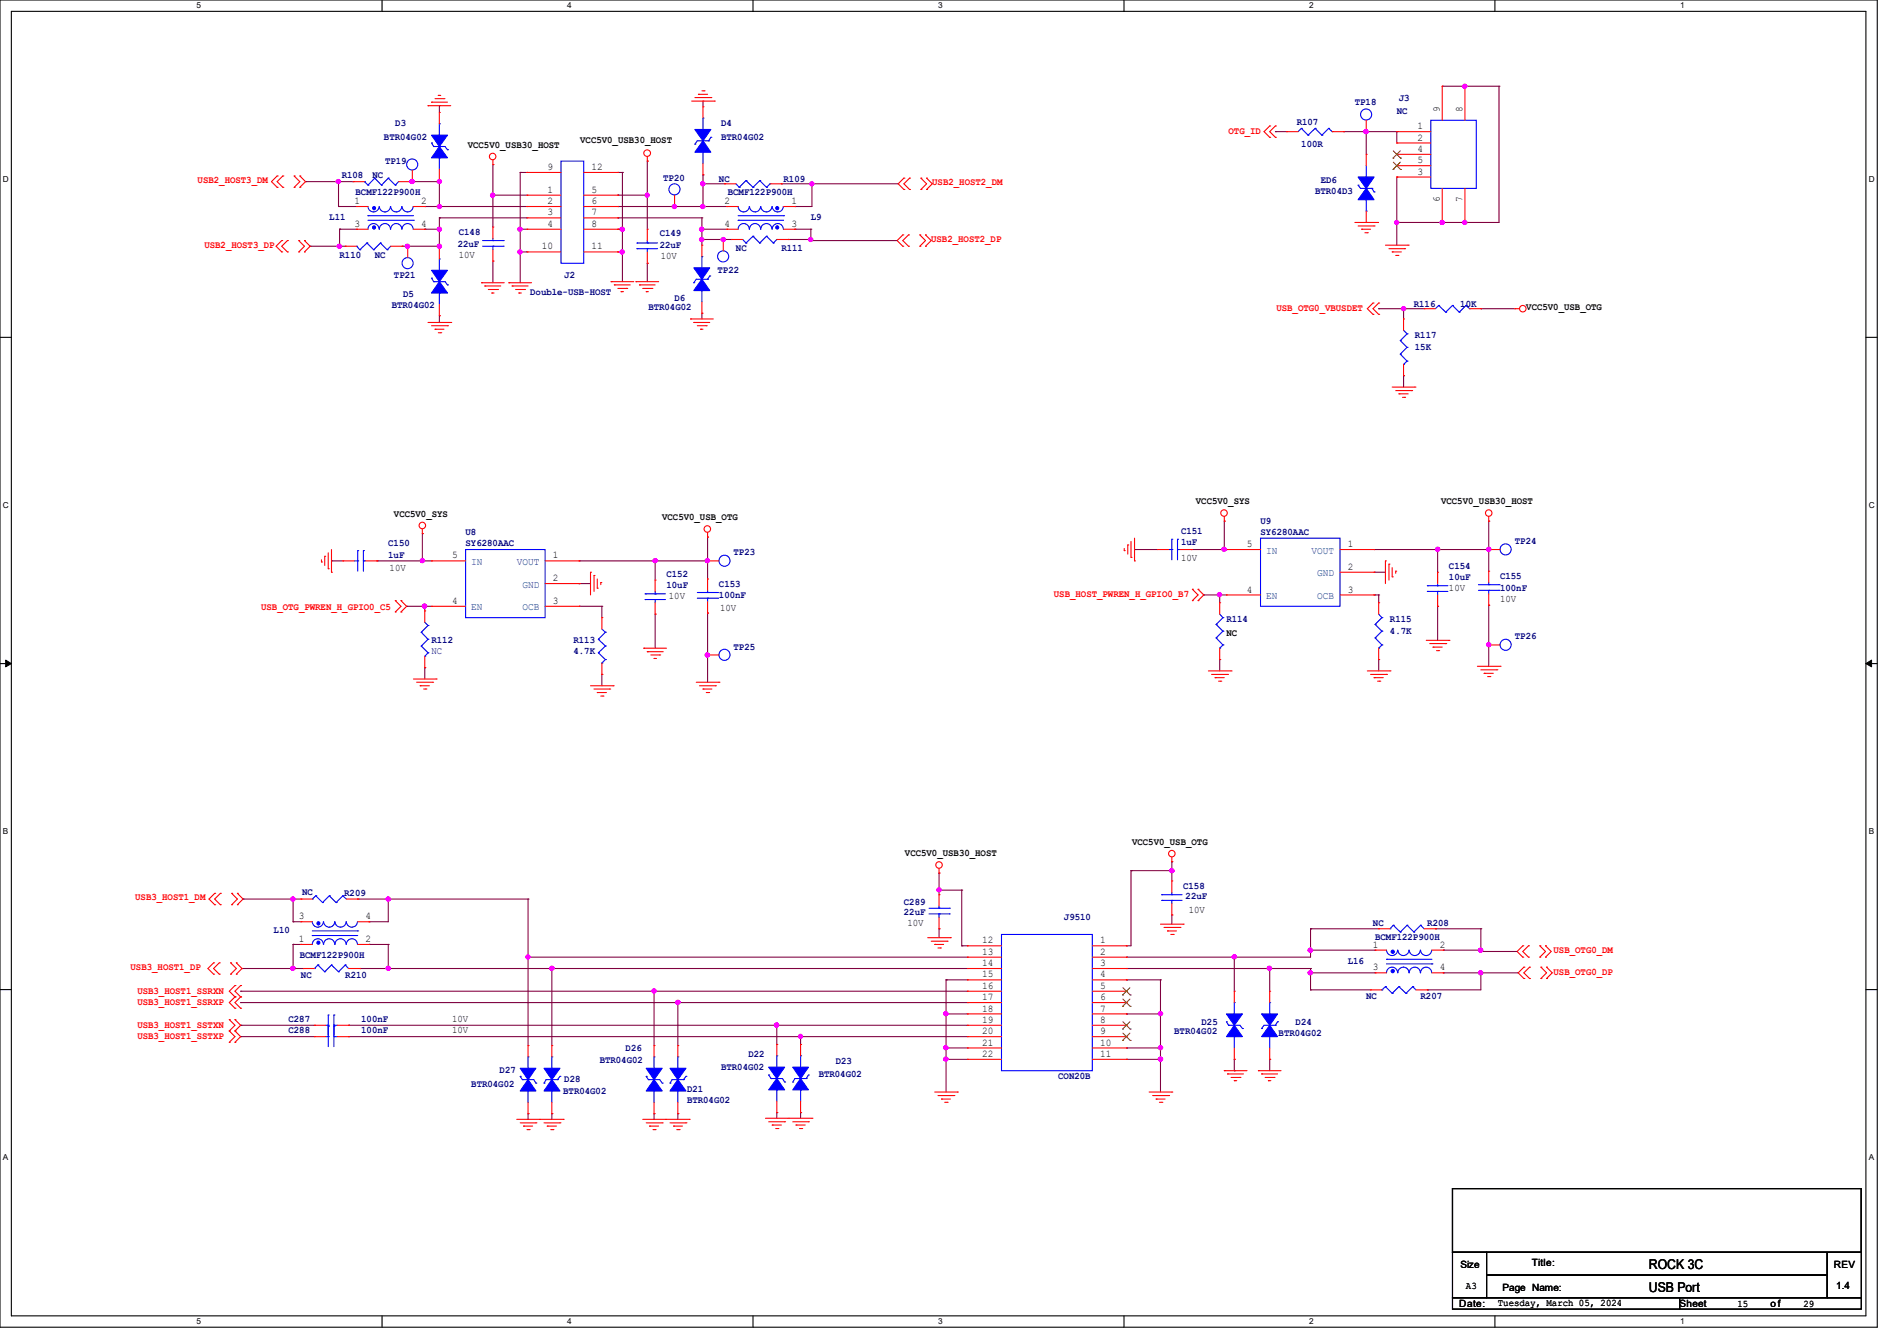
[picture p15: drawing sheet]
<svg xmlns="http://www.w3.org/2000/svg" width="297mm" height="210mm" viewBox="0 0 297 210" stroke-linecap="round" stroke-linejoin="round" font-family="sans-serif">
<defs><g id="words">
<g font-size="2.1">
<text x="258.2" y="202.3">USB Port</text>
<text x="258.2" y="198.8">ROCK 3C</text>
</g>
<g font-size="1.6" fill="#00007f">
<text x="212.1" y="16.4">TP18</text>
<text x="218.7" y="17.8">NC</text>
<text x="219" y="15.8">J3</text>
<text x="60.1" y="21.9">BTR04G02</text>
<text x="61.9" y="19.8">D3</text>
<text x="112.9" y="19.8">D4</text>
<text x="112.9" y="21.9">BTR04G02</text>
<text x="203" y="19.6">R107</text>
<text x="203.7" y="22.9">100R</text>
<text x="53.5" y="27.9">R108</text>
<text x="58.3" y="27.9">NC</text>
<text x="60.3" y="25.6">TP19</text>
<text x="103.8" y="28.3">TP20</text>
<text x="112.6" y="28.5">NC</text>
<text x="122.7" y="28.5">R109</text>
<text x="206.8" y="28.7">ED6</text>
<text x="51.6" y="34.5">L11</text>
<text x="55.7" y="30.6">BCMF122P900H</text>
<text x="114" y="30.6">BCMF122P900H</text>
<text x="127" y="34.5">L9</text>
<text x="205.9" y="30.4">BTR04D3</text>
<text x="53.2" y="40.4">R110</text>
<text x="58.7" y="40.4">NC</text>
<text x="71.7" y="38.6">22uF</text>
<text x="71.8" y="36.8">C148</text>
<text x="103.3" y="37">C149</text>
<text x="103.3" y="38.8">22uF</text>
<text x="115.2" y="39.3">NC</text>
<text x="122.3" y="39.3">R111</text>
<text x="61.7" y="43.6">TP21</text>
<text x="63.1" y="46.4">D5</text>
<text x="83" y="46.3">Double-USB-HOST</text>
<text x="88.3" y="43.6">J2</text>
<text x="105.6" y="47.2">D6</text>
<text x="112.3" y="42.7">TP22</text>
<text x="61.3" y="48.2">BTR04G02</text>
<text x="101.5" y="48.6">BTR04G02</text>
<text x="221.4" y="48">R116</text>
<text x="221.5" y="53">R117</text>
<text x="228.6" y="48">10K</text>
<text x="221.5" y="54.8">15K</text>
<text x="72.9" y="83.8">U8</text>
<text x="184.9" y="83.6">C151</text>
<text x="197.4" y="82">U9</text>
<text x="197.4" y="83.8">SY6280AAC</text>
<text x="60.8" y="85.6">C150</text>
<text x="60.8" y="87.3">1uF</text>
<text x="72.9" y="85.6">SY6280AAC</text>
<text x="114.8" y="87">TP23</text>
<text x="184.9" y="85.4">1uF</text>
<text x="226.9" y="89.1">C154</text>
<text x="237.2" y="85.2">TP24</text>
<text x="104.3" y="90.3">C152</text>
<text x="104.3" y="92.1">10uF</text>
<text x="112.6" y="91.9">C153</text>
<text x="112.6" y="93.7">100nF</text>
<text x="226.9" y="90.9">10uF</text>
<text x="234.9" y="90.7">C155</text>
<text x="234.9" y="92.5">100nF</text>
<text x="67.6" y="100.7">R112</text>
<text x="89.8" y="100.7">R113</text>
<text x="114.8" y="101.7">TP25</text>
<text x="192" y="97.4">R114</text>
<text x="217.6" y="97.4">R115</text>
<text x="217.6" y="99.2">4.7K</text>
<text x="237.2" y="100.1">TP26</text>
<text x="67.6" y="102.4">NC</text>
<text x="89.8" y="102.4">4.7K</text>
<text x="47.3" y="140.1">NC</text>
<text x="53.9" y="140.3">R209</text>
<text x="141.5" y="141.7">C289</text>
<text x="141.5" y="143.3">22uF</text>
<text x="185.2" y="139.2">C158</text>
<text x="185.6" y="140.8">22uF</text>
<text x="42.8" y="146.2">L10</text>
<text x="166.6" y="144.1">J9510</text>
<text x="215" y="144.9">NC</text>
<text x="215.3" y="147.2">BCMF122P900H</text>
<text x="223.5" y="144.9">R208</text>
<text x="46.9" y="150.1">BCMF122P900H</text>
<text x="47.1" y="153.1">NC</text>
<text x="54.1" y="153.1">R210</text>
<text x="211" y="151">L16</text>
<text x="45.2" y="160.1">C287</text>
<text x="45.2" y="161.8">C288</text>
<text x="56.6" y="160.1">100nF</text>
<text x="56.6" y="161.8">100nF</text>
<text x="188.1" y="160.6">D25</text>
<text x="202.9" y="160.6">D24</text>
<text x="213.9" y="156.5">NC</text>
<text x="222.4" y="156.5">R207</text>
<text x="93.9" y="166.5">BTR04G02</text>
<text x="98" y="164.7">D26</text>
<text x="112.9" y="167.5">BTR04G02</text>
<text x="117.2" y="165.6">D22</text>
<text x="130.8" y="166.6">D23</text>
<text x="183.8" y="162">BTR04G02</text>
<text x="200.2" y="162.2">BTR04G02</text>
<text x="73.8" y="170.2">BTR04G02</text>
<text x="78.2" y="168.1">D27</text>
<text x="88.2" y="171.4">BTR04G02</text>
<text x="88.3" y="169.5">D28</text>
<text x="107.6" y="171.1">D21</text>
<text x="107.6" y="172.7">BTR04G02</text>
<text x="128.2" y="168.7">BTR04G02</text>
<text x="165.7" y="168.9">CON20B</text>
</g>
<g font-size="1.6">
<text x="225.4" y="17.6" transform="rotate(-90 225.4 17.6)">9</text>
<text x="229" y="17.6" transform="rotate(-90 229 17.6)">8</text>
<text x="73.2" y="23.2">VCC5V0_USB30_HOST</text>
<text x="90.8" y="22.4">VCC5V0_USB30_HOST</text>
<text x="221.9" y="20.2">1</text>
<text x="221.9" y="22">2</text>
<text x="221.9" y="23.8">4</text>
<text x="85.7" y="26.6">9</text>
<text x="92.6" y="26.6">12</text>
<text x="221.9" y="27.3">3</text>
<text x="221.9" y="25.6">5</text>
<text x="55.5" y="32">1</text>
<text x="55.5" y="35.5">3</text>
<text x="66" y="32">2</text>
<text x="66" y="35.5">4</text>
<text x="85.7" y="30.2">1</text>
<text x="85.7" y="32">2</text>
<text x="85.7" y="33.7">3</text>
<text x="85.7" y="35.5">4</text>
<text x="92.6" y="30.2">5</text>
<text x="92.6" y="32">6</text>
<text x="92.6" y="33.7">7</text>
<text x="92.6" y="35.5">8</text>
<text x="113.5" y="32">2</text>
<text x="113.5" y="35.5">4</text>
<text x="123.9" y="32">1</text>
<text x="123.9" y="35.5">3</text>
<text x="225.4" y="31.6" transform="rotate(-90 225.4 31.6)">6</text>
<text x="229" y="31.6" transform="rotate(-90 229 31.6)">7</text>
<text x="71.8" y="40.3">10V</text>
<text x="84.8" y="39.1">10</text>
<text x="92.6" y="39.1">11</text>
<text x="103.5" y="40.5">10V</text>
<text x="239" y="48.6">VCC5V0_USB_OTG</text>
<text x="61.7" y="80.9">VCC5V0_SYS</text>
<text x="103.7" y="81.4">VCC5V0_USB_OTG</text>
<text x="187.2" y="78.9">VCC5V0_SYS</text>
<text x="225.6" y="78.9">VCC5V0_USB30_HOST</text>
<text x="61" y="89.4">10V</text>
<text x="70.8" y="87.5">5</text>
<text x="86.6" y="87.5">1</text>
<text x="184.9" y="87.8">10V</text>
<text x="195.2" y="85.7">5</text>
<text x="211" y="89.2">2</text>
<text x="211" y="85.7">1</text>
<text x="70.8" y="94.6">4</text>
<text x="86.6" y="94.6">3</text>
<text x="86.6" y="91">2</text>
<text x="104.7" y="93.9">10V</text>
<text x="112.7" y="95.6">10V</text>
<text x="195.2" y="92.8">4</text>
<text x="211" y="92.8">3</text>
<text x="226.9" y="92.6">10V</text>
<text x="234.9" y="94.2">10V</text>
<text x="192" y="99.6">NC</text>
<text x="141.7" y="134.1">VCC5V0_USB30_HOST</text>
<text x="177.2" y="132.3">VCC5V0_USB_OTG</text>
<text x="46.8" y="144">3</text>
<text x="57.2" y="144">4</text>
<text x="186.1" y="142.9">10V</text>
<text x="46.8" y="147.5">1</text>
<text x="57.2" y="147.5">2</text>
<text x="142.1" y="145.1">10V</text>
<text x="153.8" y="147.7">12</text>
<text x="153.8" y="149.5">13</text>
<text x="172.3" y="147.7">1</text>
<text x="172.3" y="149.5">2</text>
<text x="215" y="148.4">1</text>
<text x="225.4" y="148.4">2</text>
<text x="153.8" y="151.3">14</text>
<text x="153.8" y="153.1">15</text>
<text x="153.8" y="154.9">16</text>
<text x="172.3" y="151.3">3</text>
<text x="172.3" y="153.1">4</text>
<text x="172.3" y="154.9">5</text>
<text x="215" y="152">3</text>
<text x="225.4" y="152">4</text>
<text x="70.8" y="160">10V</text>
<text x="70.8" y="161.8">10V</text>
<text x="153.8" y="156.6">17</text>
<text x="153.8" y="158.4">18</text>
<text x="153.8" y="160.2">19</text>
<text x="153.8" y="162">20</text>
<text x="172.3" y="156.6">6</text>
<text x="172.3" y="158.4">7</text>
<text x="172.3" y="160.2">8</text>
<text x="172.3" y="162">9</text>
<text x="153.8" y="163.7">21</text>
<text x="153.8" y="165.5">22</text>
<text x="172.3" y="163.7">10</text>
<text x="172.3" y="165.5">11</text>
<text x="228.6" y="198.6">Size</text>
<text x="229.5" y="201.8">A3</text>
<text x="235.2" y="202.2">Page Name:</text>
<text x="239.9" y="198.2">Title:</text>
<text x="287.1" y="198.6">REV</text>
<text x="287.5" y="201.8">1.4</text>
<text x="228.5" y="204.7">Date:</text>
<text x="234.5" y="204.5">Tuesday, March 05, 2024</text>
<text x="263" y="204.7">Sheet</text>
<text x="272" y="204.6">15</text>
<text x="277.2" y="204.7">o f</text>
<text x="282.4" y="204.6">29</text>
</g>
<g font-size="1.6" fill="#f00">
<text x="192.4" y="21">OTG_ID</text>
<text x="30.9" y="28.7">USB2_HOST3_DM</text>
<text x="146" y="29">USB2_HOST2_DM</text>
<text x="32" y="38.8">USB2_HOST3_DP</text>
<text x="145.8" y="37.9">USB2_HOST2_DP</text>
<text x="199.9" y="48.7">USB_OTG0_VBUSDET</text>
<text x="40.9" y="95.5">USB_OTG_PWREN_H_GPIO0_C5</text>
<text x="165" y="93.6">USB_HOST_PWREN_H_GPIO0_B7</text>
<text x="21.2" y="141">USB3_HOST1_DM</text>
<text x="243.2" y="149.2">USB_OTG0_DM</text>
<text x="20.4" y="151.8">USB3_HOST1_DP</text>
<text x="21.5" y="155.6">USB3_HOST1_SSRXN</text>
<text x="243.2" y="152.7">USB_OTG0_DP</text>
<text x="21.5" y="157.4">USB3_HOST1_SSRXP</text>
<text x="21.5" y="160.9">USB3_HOST1_SSTXN</text>
<text x="21.5" y="162.7">USB3_HOST1_SSTXP</text>
</g>
<g font-size="1.6" fill="#003f7f">
<text x="73.8" y="88.5">IN</text>
<text x="80.9" y="88.5">VOUT</text>
<text x="198.2" y="86.7">IN</text>
<text x="205.4" y="86.7">VOUT</text>
<text x="73.8" y="95.6">EN</text>
<text x="81.8" y="95.6">OCB</text>
<text x="81.8" y="92">GND</text>
<text x="198.2" y="93.8">EN</text>
<text x="206.2" y="93.8">OCB</text>
<text x="206.2" y="90.3">GND</text>
</g>
<g font-size="1.3">
<text x="30.8" y="1.3">5</text>
<text x="88.8" y="1.3">4</text>
<text x="146.9" y="1.3">3</text>
<text x="205" y="1.3">2</text>
<text x="263.1" y="1.3">1</text>
<text x=".5" y="28.4">D</text>
<text x="292.6" y="28.4">D</text>
<text x=".5" y="79.5">C</text>
<text x="292.6" y="79.5">C</text>
<text x=".5" y="130.6">B</text>
<text x="292.6" y="130.6">B</text>
<text x=".5" y="181.7">A</text>
<text x="292.6" y="181.7">A</text>
<text x="30.8" y="207.4">5</text>
<text x="88.8" y="207.4">4</text>
<text x="146.9" y="207.4">3</text>
<text x="205" y="207.4">2</text>
<text x="263.1" y="207.4">1</text>
</g>
</g></defs>
<path d="M0 0h293.9v207.9h-293.9zM1.8 1.8h290.3v204.3h-290.3z" fill="none" stroke="#000" stroke-width=".17"/>
<g fill="#fff">
<path d="M30.8 .2h.7v1.4h-.7z"/>
<path d="M30.8 206.2h.7v1.4h-.7z"/>
</g>
<path d="M59.8 0v1.8M59.8 206.1v1.8" fill="none" stroke="#000" stroke-width=".17"/>
<g fill="#fff">
<path d="M88.8 .2h.7v1.4h-.7z"/>
<path d="M88.8 206.2h.7v1.4h-.7z"/>
</g>
<path d="M117.9 0v1.8M117.9 206.1v1.8" fill="none" stroke="#000" stroke-width=".17"/>
<g fill="#fff">
<path d="M146.9 .2h.7v1.4h-.7z"/>
<path d="M146.9 206.2h.7v1.4h-.7z"/>
</g>
<path d="M176 0v1.8M176 206.1v1.8" fill="none" stroke="#000" stroke-width=".17"/>
<g fill="#fff">
<path d="M205 .2h.7v1.4h-.7z"/>
<path d="M205 206.2h.7v1.4h-.7z"/>
</g>
<path d="M234.1 0v1.8M234.1 206.1v1.8" fill="none" stroke="#000" stroke-width=".17"/>
<g fill="#fff">
<path d="M263.1 .2h.6v1.4h-.6z"/>
<path d="M263.1 206.2h.6v1.4h-.6z"/>
<path d="M.5 27.3h.9v1.4h-.9z"/>
<path d="M292.6 27.3h.9v1.4h-.9z"/>
<path d="M.5 78.4h.9v1.4h-.9z"/>
<path d="M292.6 78.4h.9v1.4h-.9z"/>
</g>
<path d="M0 52.8h1.8M292.1 52.8h1.8" fill="none" stroke="#000" stroke-width=".17"/>
<g fill="#fff">
<path d="M.5 129.5h.8v1.4h-.8z"/>
<path d="M292.6 129.5h.8v1.4h-.8z"/>
</g>
<path d="M0 103.9h1.8M292.1 103.9h1.8" fill="none" stroke="#000" stroke-width=".17"/>
<path d="M.9 103.4l.9 .5-.9 .5zM292.1 103.9l.9-.5v1z" fill="#000" stroke="#000" stroke-width=".16"/>
<g fill="#fff">
<path d="M.5 180.5h.8v1.4h-.8z"/>
<path d="M292.6 180.5h.8v1.4h-.8z"/>
</g>
<path d="M0 155h1.8M292.1 155h1.8M227.4 186.1h64v10h-64zM227.4 196.1h5.3v7.1h-5.3zM232.7 196.1h53.4v3.6h-53.4zM232.7 199.7h53.4v3.5h-53.4zM286.1 196.1h5.3v7.1h-5.3zM227.4 203.2h35.6v1.8h-35.6zM263 203.2h28.4v1.8h-28.4z" fill="none" stroke="#000" stroke-width=".17"/>
<g fill="none" stroke="#7f003f" stroke-width=".17">
<path d="M68.8 16.6h.1M68.8 16.6v1M110.1 15.8h.1M110.1 15.8v.9M225.8 13.5h.1M225.8 13.5h8.9M229.4 13.5h.1M234.7 13.5h.1M234.7 13.5v21.3h-16M47.8 28.4h.1M47.8 28.4h7.5M48.6 38.6h.1"/>
<path d="M48.6 38.6h5.5M53 32.3h.1M53 28.4h.1M53 32.3h2.8M53 28.4v3.9M53.2 35.9h.1M53.2 38.6h.1M53.2 35.9h2.6M53.2 35.9v2.7M62.9 38.6h.1M62.9 38.6h5.9M63.8 38.6h.1"/>
<path d="M64.2 28.4h.1M64.2 28.4h4.6M64.6 28.4h.1M66.5 32.3h.1M66.5 35.9h.1M66.5 32.3h16M66.5 35.9h2.3M68.8 34.1h.1M68.8 28.3h.1M68.8 38.6h.1M68.8 28.4h.1M68.8 32.3h.1"/>
<path d="M68.8 35.9h.1M68.8 34.1h13.7M68.8 28.3v4M68.8 34.1v4.7M77.2 25.8h.1M77.2 30.6h.1M77.2 25.8v9.8M77.2 30.6h5.3M81.4 27h.1M81.4 39.5h.1M81.4 35.9h.1M81.4 27h1.1"/>
<path d="M81.4 27v17.3M81.4 39.5h1.1M81.4 35.9h1.1M96.7 27h.1M96.7 39.5h.1M96.7 35.9h.1M96.7 34.1h.1M96.7 32.3h.1M96.7 30.6h.1M96.7 27h.8M96.7 39.5h.8M96.7 34.1h13.2"/>
<path d="M96.7 32.3h17.1M96.7 35.9h.8M96.7 30.6h4.6M97.5 27h.1M97.5 39.5h.1M97.5 35.9h.1M97.5 27v17.1M101.3 25.2h.1M101.3 30.6h.1M101.3 25.2v10.7M105.6 32.3h.1M109.9 37.5h.1"/>
<path d="M109.9 34.1h.1M109.9 35.9h.1M109.9 35.9h3.9M109.9 37.5h4.6M109.9 34.1v4.3M110.1 27.4h.1M110.1 28.8h.1M110.1 32.3h.1M110.1 28.8h3.4M110.1 27.4v4.9M113.2 37.5h.1M122.3 28.8h.1"/>
<path d="M122.3 28.8h18.3M123.4 37.5h.1M123.4 37.5h3.6M124.5 32.3h.1M124.5 35.9h.1M124.5 35.9h2.5M127 35.9h.1M127 37.7h.1M127 37.5h.1M127 35.9v1.8M127 37.7h13.5M127.1 28.8h.1"/>
<path d="M127.1 28.8v3.5h-2.6M199.7 20.6h.1M199.7 20.6h1.8M210.4 20.6h.1M210.4 20.6h8.3M213.9 20.6h.1M213.9 20.6v3.6M218.7 27.7h.1M218.7 20.6h.1M218.7 34.8h.1M218.7 20.6v1.8M218.7 27.7v10.7"/>
<path d="M225.8 34.8h.1M229.4 34.8h.1M68.8 49.4h.1M68.8 49.4v1.1M77.2 40.9h.1M77.2 40.9v3.4M101.3 41.2h.1M101.3 41.2v2.9M109.9 49.1h.1M109.9 49.1v.9M215.9 48.3h.1M215.9 48.3h7.1"/>
<path d="M219.8 48.3h.1M219.8 58.8h.1M219.8 48.3v1.7M219.8 58.8v1.8M231.9 48.3h.1M231.9 48.3h5.3M51.9 87.8h.1M51.9 87.8h1.8M59 87.8h.1M59 87.8h8.6M63.7 95h.1M63.7 95h3.9"/>
<path d="M66.1 83.6h.1M66.1 87.8h.1M66.1 83.6v4.2M66.5 95h.1M66.5 95v.7M90.7 87.8h.1M90.7 95h.1M90.7 91.4h.1M90.7 87.8h20.1M90.7 95h3.5M90.7 91.4h1.8M94.2 95h.1"/>
<path d="M94.2 95v1.7M102.6 96.2h.1M102.6 87.8h.1M102.6 87.8v3M102.6 96.2v5.3M110.8 96h.1M110.8 87.8h.1M110.8 84.1h.1M110.8 84.1v6.6M110.8 96v10.8M177.6 86.1h.1M177.6 86.1h3.6"/>
<path d="M186.5 86.1h.1M186.5 86.1h5.5M188.5 93.2h.1M188.5 93.2h3.5M191 93.2h.1M191 93.2v1.2M191.7 81.6h.1M191.7 86.1h.1M191.7 81.6v4.5M215.1 86.1h.1M215.1 93.2h.1M215.1 89.6h.1"/>
<path d="M215.1 86.1h18M215.1 93.2h.8M215.1 89.6h1.8M215.9 93.2h.1M215.9 93.2v1.2M225.1 95h.1M225.1 86.1h.1M225.1 86.1v3.5M225.1 95v5.3M233.1 94.8h.1M233.1 86.1h.1M233.1 81.6h.1"/>
<path d="M233.1 81.6v7.9M233.1 94.8v9.6M66.5 104.6h.1M66.5 104.6v1.7M94.2 105.6h.1M94.2 105.6v1.8M110.8 102.6h.1M191 103.3h.1M191 103.3v1.8M215.9 103.3h.1M215.9 103.3v1.8M233.1 101h.1"/>
<path d="M147 136.7h.1M147 139.4h.1M147 136.7v3.4M147 139.4h3.6M150.6 139.4h.1M150.6 139.4v8.7M177.1 136.4h.1M177.1 136.4h6.4M177.1 136.4v11.7h-.7M183.5 135h.1M183.5 136.4h.1M183.5 135v3"/>
<path d="M37.7 157h.1M37.7 155.2h.1M37.7 155.2h113.8M37.7 157h113.8M37.9 151.7h.1M37.9 151.7h9.6M38.1 140.8h.1M38.1 140.8h9M45.9 147.9h.1M45.9 144.4h.1M45.9 140.8h.1M45.9 151.7h.1"/>
<path d="M45.9 147.9h1.2M45.9 140.8v3.6M45.9 147.9v3.8M45.9 144.4h1.2M56 140.8h.1M56 140.8h26.7M56.3 151.7h.1M56.3 151.7h95.2M57.8 147.9h.1M57.8 144.4h.1M57.8 147.9h3M60.8 147.9h.1"/>
<path d="M60.8 140.8h.1M60.8 151.7h.1M60.8 140.8v3.6h-3M60.8 147.9v3.8M82.7 149.9h.1M82.7 140.8h.1M82.7 149.9h68.8M82.7 140.8v22.9M86.4 151.7h.1M86.4 151.7v12M102.4 155.2h.1M102.4 155.2v8.5"/>
<path d="M106.1 157h.1M106.1 157v6.7M147 145.5h.1M147 145.5v1.4M148.1 153.5h.1M148.1 158.8h.1M148.1 153.5v17.5M148.1 153.5h3.4M148.1 158.8h3.4M150.6 148.1h.1M150.6 148.1h.9M176.4 149.9h.1"/>
<path d="M176.4 151.7h.1M176.4 148.1h.1M176.4 153.5h.1M176.4 158.8h.1M176.4 151.7h28.8M176.4 153.5h5.3M176.4 158.8h5.3M181.7 153.5h.1M181.7 158.8h.1M181.7 153.5v17.5M183.5 143.3h.1M183.5 143.3v1.4"/>
<path d="M193.3 149.9h.1M193.3 149.9v5.3M198.8 151.7h.1M198.8 151.7v3.5M205.2 148.8h.1M205.2 145.5h.1M205.2 152.4h.1M205.2 155h.1M205.2 151.7h.1M205.2 145.5v4.4h-28.8M205.2 151.7v3.3M205.2 148.8h10.1"/>
<path d="M205.2 145.5h10.7M205.2 152.4h10.1M205.2 155h9.4M223.5 155h.1M224.7 145.5h.1M224.7 145.5h7.2M226 148.8h.1M226 152.4h.1M226 148.8h5.9M226 152.4h11.7M231.9 145.5h.1M231.9 149h.1"/>
<path d="M231.9 152.4h.1M231.9 148.8h.1M231.9 145.5v3.5M231.9 152.4v2.6h-8.4M231.9 149h5.6M37.7 162.3h.1M37.7 160.6h.1M37.7 160.6h11.5M37.7 162.3h11.5M54.6 162.3h.1M54.6 160.6h.1M54.6 160.6h96.9"/>
<path d="M54.6 162.3h96.9M82.7 174.4h.1M82.7 174.4v.9M86.4 174.4h.1M86.4 174.4v.9M102.4 174.4h.1M102.4 174.4v.9M106.1 174.4h.1M106.1 174.4v.9M121.6 174.2h.1M121.6 160.6h.1M121.6 160.6v3"/>
<path d="M121.6 174.2v.9M125.3 174.2h.1M125.3 162.3h.1M125.3 162.3v1.3M125.3 174.2v.9M148.1 165.9h.1M148.1 164.1h.1M148.1 165.9h3.4M148.1 164.1h3.4M176.4 164.1h.1M176.4 165.9h.1M176.4 165.9h5.3"/>
<path d="M176.4 164.1h5.3M181.7 164.1h.1M181.7 165.9h.1M193.3 165.9h.1M193.3 167.7h.1M193.3 165.9v1.8M193.3 167.7h.2M198.8 165.9h.1M198.8 165.9v1.8"/>
</g>
<g fill="#f0f" stroke="#f0f" stroke-width=".17">
<circle cx="219.8" cy="48.3" r=".33"/>
<circle cx="233.1" cy="101" r=".33"/>
<circle cx="233.1" cy="86" r=".33"/>
<circle cx="225.1" cy="86" r=".33"/>
<circle cx="191.7" cy="86" r=".33"/>
<circle cx="102.6" cy="87.8" r=".33"/>
<circle cx="110.8" cy="87.8" r=".33"/>
<circle cx="66.5" cy="94.9" r=".33"/>
<circle cx="66.1" cy="87.8" r=".33"/>
<circle cx="81.4" cy="35.9" r=".33"/>
<circle cx="97.4" cy="35.9" r=".33"/>
<circle cx="81.4" cy="39.5" r=".33"/>
<circle cx="97.4" cy="39.5" r=".33"/>
<circle cx="77.1" cy="30.6" r=".33"/>
<circle cx="53" cy="28.4" r=".33"/>
<circle cx="63.8" cy="38.6" r=".33"/>
<circle cx="68.8" cy="28.4" r=".33"/>
<circle cx="64.5" cy="28.4" r=".33"/>
<circle cx="113.3" cy="37.5" r=".33"/>
<circle cx="109.9" cy="37.5" r=".33"/>
<circle cx="101.3" cy="30.6" r=".32"/>
<circle cx="225.8" cy="34.8" r=".32"/>
<circle cx="218.7" cy="34.8" r=".32"/>
<circle cx="229.3" cy="34.8" r=".32"/>
<circle cx="229.3" cy="13.5" r=".32"/>
<circle cx="213.9" cy="20.6" r=".33"/>
<circle cx="68.8" cy="38.6" r=".33"/>
<circle cx="109.9" cy="35.9" r=".33"/>
<circle cx="127.1" cy="28.8" r=".32"/>
<circle cx="126.9" cy="37.5" r=".33"/>
<circle cx="110" cy="28.8" r=".33"/>
<circle cx="53.1" cy="38.6" r=".33"/>
<circle cx="105.6" cy="32.3" r=".33"/>
<circle cx="110.8" cy="102.6" r=".33"/>
<circle cx="183.5" cy="136.4" r=".33"/>
<circle cx="193.3" cy="149.9" r=".33"/>
<circle cx="231.8" cy="148.8" r=".33"/>
<circle cx="231.8" cy="152.4" r=".33"/>
<circle cx="205.2" cy="148.8" r=".33"/>
<circle cx="205.2" cy="152.4" r=".33"/>
<circle cx="198.8" cy="151.6" r=".33"/>
<circle cx="45.9" cy="151.6" r=".33"/>
<circle cx="45.9" cy="140.8" r=".33"/>
<circle cx="102.4" cy="155.2" r=".33"/>
<circle cx="121.6" cy="160.5" r=".33"/>
<circle cx="125.3" cy="162.3" r=".32"/>
<circle cx="86.4" cy="151.6" r=".33"/>
<circle cx="82.7" cy="149.9" r=".32"/>
<circle cx="60.8" cy="151.6" r=".33"/>
<circle cx="60.8" cy="140.8" r=".33"/>
<circle cx="106.1" cy="157" r=".33"/>
<circle cx="147" cy="139.4" r=".33"/>
<circle cx="148.1" cy="165.9" r=".33"/>
<circle cx="148.1" cy="158.8" r=".33"/>
<circle cx="148.1" cy="164.1" r=".33"/>
<circle cx="181.7" cy="158.8" r=".33"/>
<circle cx="181.7" cy="164.1" r=".33"/>
<circle cx="181.7" cy="165.9" r=".33"/>
<circle cx="190.9" cy="93.1" r=".33"/>
<circle cx="68.8" cy="32.3" r=".33"/>
<circle cx="68.8" cy="35.9" r=".33"/>
<circle cx="110" cy="32.3" r=".33"/>
</g>
<g fill="none" stroke="#f00" stroke-width=".17">
<path d="M67 16.6h.1M67 16.6h3.6M67.6 16h.1M67.6 16h2.5M68.1 15.5h1.4M68.6 14.9h.1M68.6 14.9h.4M68.8 17.6h.1M68.8 17.6v1.8M69.5 15.5h.1M108.3 15.8h3.5M108.8 15.3h2.5"/>
<path d="M109.3 14.8h.1M109.3 14.8h1.5M109.9 14.2h.3M110.1 16.7h.1M110.1 16.7v1.8M110.2 14.2h.1M111.3 15.3h.1M111.8 15.8h.1M198.8 19.7h.1M198.8 19.7l-.9 .9 .9 .9M199.7 19.7h.1M199.7 19.7l-.9 .9 .9 .9"/>
<path d="M213.9 18.8v1.8M225.8 13.5h.1M225.8 13.5v5.3M229.4 13.5h.1M229.4 13.5v5.3M43.4 29.3h.1M43.4 27.6h.1M43.4 27.6l-.9 .8 .9 .9M44.1 39.5h.1M44.1 37.7h.1M44.1 37.7l-.9 .9 .9 .9M44.3 29.3h.1"/>
<path d="M44.3 27.6h.1M44.3 27.6l-.9 .8 .9 .9M45 39.5h.1M45 37.7h.1M45 37.7l-.9 .9 .9 .9M46.1 29.3h.1M46.1 27.6h.1M46.1 27.6l.8 .8-.8 .9M46.8 39.5h.1M46.8 37.7h.1M46.8 37.7l.9 .9-.9 .9M46.9 27.6h.1"/>
<path d="M46.9 29.3h.1M46.9 27.6l.9 .8-.9 .9M47.7 37.7h.1M47.7 39.5h.1M47.7 37.7l.9 .9-.9 .9M54.1 38.6h.1M54.1 38.6h1.7M55.3 28.4h.1M55.3 28.4h1.8M55.8 32.3h.1M55.8 35.9h.1M55.8 35.9h1.8"/>
<path d="M55.8 32.3h1.8M61.2 38.6h1.7M62.4 28.4h1.8M62.9 38.6h.1M63.8 38.6h.1M63.8 38.6v1.7M64.2 28.4h.1M64.6 28.4h.1M64.6 26.7v1.7M64.7 35.9h1.8M64.7 32.3h1.8M66.5 32.3h.1"/>
<path d="M66.5 35.9h.1M68.8 28.3h.1M68.8 38.8h.1M68.8 26.5v1.8M68.8 38.8v1.8M77.2 25.8h.1M77.2 35.6h.1M77.2 25.1v.7M77.2 35.6v1.7M77.2 39.1v1.8M82.5 30.6h.1M82.5 32.3h.1"/>
<path d="M82.5 34.1h.1M82.5 35.9h.1M82.5 27h.1M82.5 39.5h.1M82.5 39.5h5.3M82.5 35.9h5.3M82.5 30.6h5.3M82.5 32.3h5.3M82.5 34.1h5.3M82.5 27h5.3M91.4 39.5h5.3M91.4 35.9h5.3"/>
<path d="M91.4 30.6h5.3M91.4 32.3h5.3M91.4 34.1h5.3M91.4 27h5.3M96.7 30.6h.1M96.7 32.3h.1M96.7 34.1h.1M96.7 35.9h.1M96.7 27h.1M96.7 39.5h.1M101.3 25.2h.1M101.3 35.9h.1"/>
<path d="M101.3 24.6v.6M101.3 35.9v1.8M101.3 39.5v1.7M105.6 32.3h.1M105.6 30.6v1.7M109.9 38.4h.1M109.9 38.4v1.8M110.1 27.4h.1M110.1 25.6v1.8M113.2 37.5h.1M113.2 37.5v1.8M113.5 28.8h.1"/>
<path d="M113.5 28.8h1.7M113.8 32.3h.1M113.8 35.9h.1M113.8 35.9h1.8M113.8 32.3h1.8M114.5 37.5h.1M114.5 37.5h1.8M120.6 28.8h1.7M121.6 37.5h1.8M122.3 28.8h.1M122.7 35.9h1.8M122.7 32.3h1.8"/>
<path d="M123.4 37.5h.1M124.5 32.3h.1M124.5 35.9h.1M141.4 36.8h.1M141.4 38.6h.1M141.4 36.8l-.9 .9 .9 .9M141.5 27.9h.1M141.5 29.7h.1M141.5 27.9l-.9 .9 .9 .9M142.2 38.6h.1M142.2 36.8h.1M142.2 36.8l-.8 .9 .8 .9"/>
<path d="M142.4 29.7h.1M142.4 27.9h.1M142.4 27.9l-.9 .9 .9 .9M144 38.6h.1M144 36.8h.1M144 36.8l.9 .9-.9 .9M144.2 29.7h.1M144.2 27.9h.1M144.2 27.9l.9 .9-.9 .9M144.9 38.6h.1M144.9 36.8h.1M144.9 36.8l.9 .9-.9 .9"/>
<path d="M145.1 29.7h.1M145.1 27.9h.1M145.1 27.9l.9 .9-.9 .9M198.8 21.5h.1M199.7 21.5h.1M201.5 20.6h.1M201.5 20.6h1.7M208.6 20.6h1.8M210.4 20.6h.1M212.1 34.8h3.6M212.6 35.4h2.5M213.2 35.9h.1"/>
<path d="M213.2 35.9h1.4M213.7 36.4h.4M213.9 24.2h.1M213.9 34.8h.1M213.9 20.6h.1M213.9 24.2v1.8M213.9 33.1v1.7M214.1 36.4h.1M215.1 35.4h.1M215.7 34.8h.1M216.9 38.4h3.6M217.5 38.9h2.4"/>
<path d="M218 39.5h.1M218 39.5h1.4M218.7 20.6h.1M218.7 22.4h.1M218.7 27.7h.1M218.7 26h.1M218.7 24.2h.1M218.7 20.6h5.3M218.7 22.4h5.3M218.7 27.7h5.3M218.7 26h5.3M218.7 24.2h5.3"/>
<path d="M219.9 38.9h.1M220.5 38.4h.1M225.8 34.8h.1M225.8 29.5v5.3M229.4 34.8h.1M229.4 29.5v5.3M67 50.5h3.6M67.6 51h2.5M68.1 51.6h.1M68.1 51.6h1.4M68.6 52.1h.4M68.8 49.4h.1"/>
<path d="M68.8 47.7v1.7M69 52.1h.1M70.1 51h.1M70.6 50.5h.1M75.4 44.3h.1M75.4 44.3h3.6M75.9 44.8h.1M75.9 44.8h2.5M76.5 45.3h1.4M77 45.9h.1M77 45.9h.3M77.2 40.9h.1"/>
<path d="M77.9 45.3h.1M79.7 44.3h.1M79.7 44.3h3.5M80.2 44.8h.1M80.2 44.8h2.5M80.7 45.3h1.4M81.2 45.9h.1M81.2 45.9h.4M82.1 45.3h.1M95.7 44.1h.1M95.7 44.1h3.5M96.2 44.6h.1"/>
<path d="M96.2 44.6h2.5M96.7 45.2h1.4M97.2 45.7h.1M97.2 45.7h.4M98.1 45.2h.1M99.6 44.1h.1M99.6 44.1h3.5M100.1 44.6h.1M100.1 44.6h2.5M100.6 45.2h1.5M101.2 45.7h.1M101.2 45.7h.3"/>
<path d="M101.3 41.2h.1M102.1 45.2h.1M108.1 50h.1M108.1 50h3.6M108.6 50.5h.1M108.6 50.5h2.5M109.2 51h1.4M109.7 51.6h.1M109.7 51.6h.4M109.9 49.1h.1M109.9 47.3v1.8M110.6 51h.1"/>
<path d="M215 47.5h.1M215 49.2h.1M215 47.5l-.9 .8 .9 .9M215.9 47.5h.1M215.9 49.2h.1M215.9 47.5l-.9 .8 .9 .9M218.5 40h.4M218.9 40h.1M219.8 50h.1M219.8 58.8h.1M219.8 50v1.7M219.8 57.1v1.7"/>
<path d="M223 48.3h.1M223 48.3h1.7M230.1 48.3h1.8M231.9 48.3h.1M237.2 48.3h.1M237.2 48.3h.7M218 60.6h3.5M218.5 61.2h2.5M219 61.7h.1M219 61.7h1.5M219.6 62.2h.3M219.9 62.2h.1"/>
<path d="M221 61.2h.1M221.5 60.6h.1M50.3 88h.1M50.3 87.7v.3M50.8 87.1h.1M50.8 87.1v1.5M51.4 89.1h.1M51.4 86.6v2.5M51.9 89.6h.1M51.9 86.1v3.5M53.7 87.8h.1M53.7 87.8h1.8"/>
<path d="M57.2 87.8h1.8M59 87.8h.1M61.9 94.1h.1M61.9 95.8h.1M61.9 94.1l.9 .9-.9 .8M62.8 95.8h.1M62.8 94.1h.1M62.8 94.1l.9 .9-.9 .8M66.1 83.6h.1M66.1 82.8v.8M66.5 95.7h.1M66.5 95.7v1.8"/>
<path d="M67.6 95h.1M67.6 87.8h.1M67.6 87.8h5.3M67.6 95h5.3M85.3 87.8h5.4M85.3 95h5.4M85.3 91.4h5.4M90.7 95h.1M90.7 91.4h.1M90.7 87.8h.1M92.5 89.6h.1M92.5 89.6v3.6"/>
<path d="M93 90.1h.1M93 90.1v2.5M93.5 92.1h.1M93.5 90.7v1.4M94.1 91.2h.1M94.1 91.2v.4M94.2 96.7h.1M94.2 96.7v1.8M102.6 90.8h.1M102.6 96.2h.1M102.6 90.8v1.8M102.6 94.4v1.8"/>
<path d="M110.8 84.1h.1M110.8 90.7h.1M110.8 96h.1M110.8 87.8h.1M110.8 83.4v.7M110.8 90.7v1.8M110.8 94.2v1.8M110.8 87.8h1.8M176 86.2h.1M176 85.9v.3M176.6 85.3h.1M176.6 85.3v1.5"/>
<path d="M177.1 87.3h.1M177.1 84.8v2.5M177.6 87.8h.1M177.6 84.3v3.5M181.2 86.1h.1M181.2 86.1h1.8M184.7 86.1h1.8M186.5 86.1h.1M186.7 92.3h.1M186.7 94.1h.1M186.7 92.3l.9 .9-.9 .9M187.6 94.1h.1"/>
<path d="M187.6 92.3h.1M187.6 92.3l.9 .9-.9 .9M191 94.4h.1M191 94.4v1.8M191.7 81.6h.1M191.7 80.9v.7M192 93.2h.1M192 86.1h.1M192 86.1h5.4M192 93.2h5.4M209.8 86.1h5.3M209.8 93.2h5.3"/>
<path d="M209.8 89.6h5.3M215.1 93.2h.1M215.1 89.6h.1M215.1 86.1h.1M215.9 94.4h.1M215.9 94.4v1.8M216.9 87.8h.1M216.9 87.8v3.6M217.5 88.3h.1M217.5 88.3v2.5M218 90.3h.1M218 88.9v1.4"/>
<path d="M218.5 89.5h.1M218.5 89.5v.3M225.1 89.6h.1M225.1 95h.1M225.1 89.6v1.8M225.1 93.2v1.8M233.1 81.6h.1M233.1 86.1h.1M233.1 89.5h.1M233.1 94.8h.1M233.1 80.9v.7M233.1 89.5v1.7"/>
<path d="M233.1 93v1.8M233.1 86.1h1.8M64.7 106.3h3.6M65.2 106.8h2.5M65.8 107.4h.1M65.8 107.4h1.4M66.3 107.9h.4M66.5 104.6h.1M66.5 102.8v1.8M66.7 107.9h.1M67.7 106.8h.1M68.3 106.3h.1"/>
<path d="M92.5 107.4h3.5M93 107.9h2.5M93.5 108.5h.1M93.5 108.5h1.5M94.1 109h.3M94.2 105.6h.1M94.2 103.8v1.8M94.4 109h.1M95.5 107.9h.1M96 107.4h.1M100.8 101.5h.1M100.8 101.5h3.6"/>
<path d="M101.3 102.1h.1M101.3 102.1h2.5M101.9 102.6h1.4M102.4 103.1h.1M102.4 103.1h.4M103.3 102.6h.1M109 106.8h3.6M109.5 107.4h2.5M110.1 107.9h.1M110.1 107.9h1.4M110.6 108.5h.4M110.8 102.6h.1"/>
<path d="M110.8 102.6h1.8M111 108.5h.1M112 107.4h.1M112.6 106.8h.1M189.2 105.1h3.5M189.7 105.6h2.5M190.2 106.1h.1M190.2 106.1h1.5M190.8 106.7h.3M191 103.3h.1M191 101.5v1.8M191.1 106.7h.1"/>
<path d="M192.2 105.6h.1M192.7 105.1h.1M214.1 105.1h3.5M214.6 105.6h2.5M215.1 106.1h.1M215.1 106.1h1.5M215.7 106.7h.3M215.9 103.3h.1M215.9 101.5v1.8M216 106.7h.1M217.1 105.6h.1M217.6 105.1h.1"/>
<path d="M223.3 100.3h3.6M223.9 100.8h2.5M224.4 101.3h.1M224.4 101.3h1.4M224.9 101.9h.4M225.3 101.9h.1M226.4 100.8h.1M226.9 100.3h.1M231.3 104.4h3.6M231.9 104.9h2.5M232.4 105.5h.1M232.4 105.5h1.4"/>
<path d="M232.9 106h.4M233.1 101h.1M233.1 101h1.8M233.3 106h.1M234.4 104.9h.1M234.9 104.4h.1M33.6 139.9h.1M33.6 139.9l-.9 .9 .9 .9M34.5 139.9h.1M34.5 139.9l-.9 .9 .9 .9M36.3 139.9h.1M36.3 139.9l.9 .9-.9 .9"/>
<path d="M37.2 139.9h.1M37.2 139.9l.9 .9-.9 .9M147 136.7h.1M147 136v.7M183.5 135h.1M183.5 138h.1M183.5 134.2v.8M183.5 138v1.7M33.4 152.6h.1M33.4 150.8h.1M33.4 150.8l-.8 .9 .8 .9M33.6 141.7h.1"/>
<path d="M34.3 152.6h.1M34.3 150.8h.1M34.3 150.8l-.9 .9 .9 .9M34.5 141.7h.1M35.9 159.7h.1M35.9 159.7l.9 .9-.9 .9M36.1 152.6h.1M36.1 150.8h.1M36.1 150.8l.9 .9-.9 .9M36.3 141.7h.1M36.8 156.1h.1M36.8 157.9h.1"/>
<path d="M36.8 154.3h.1M36.8 159.7h.1M36.8 156.1l-.9 .9 .9 .9M36.8 154.3l-.9 .9 .9 .9M36.8 159.7l.9 .9-.9 .9M37 150.8h.1M37 152.6h.1M37 150.8l.9 .9-.9 .9M37.2 141.7h.1M37.7 156.1h.1M37.7 157.9h.1M37.7 154.3h.1"/>
<path d="M37.7 156.1l-.9 .9 .9 .9M37.7 154.3l-.9 .9 .9 .9M47.1 147.9h.1M47.1 144.4h.1M47.1 140.8h.1M47.1 147.9h1.8M47.1 144.4h1.8M47.1 140.8h1.8M47.5 151.7h.1M47.5 151.7h1.7M54.2 140.8h1.8M54.6 151.7h1.7"/>
<path d="M56 140.8h.1M56 147.9h1.8M56 144.4h1.8M56.3 151.7h.1M57.8 147.9h.1M57.8 144.4h.1M145.2 146.9h3.6M145.8 147.4h2.5M146.3 147.9h.1M146.3 147.9h1.4M146.9 148.5h.3M147 140.1h.1"/>
<path d="M147 145.5h.1M147 140.1v1.8M147 143.7v1.8M147.2 148.5h.1M148.3 147.4h.1M148.8 146.9h.1M151.5 148.1h.1M151.5 149.9h.1M151.5 151.7h.1M151.5 153.5h.1M151.5 155.2h.1M151.5 157h.1"/>
<path d="M151.5 158.8h.1M151.5 151.7h5.3M151.5 148.1h5.3M151.5 149.9h5.3M151.5 153.5h5.3M151.5 155.2h5.3M151.5 157h5.3M151.5 158.8h5.3M171 151.7h5.4M171 148.1h5.4M171 149.9h5.4M171 153.5h5.4"/>
<path d="M171 155.2h5.4M171 157h5.4M171 158.8h5.4M176.4 148.1h.1M176.4 149.9h.1M176.4 151.7h.1M176.4 153.5h.1M176.4 155.2h.1M176.4 157h.1M176.4 158.8h.1M181.7 144.7h3.6M182.2 145.2h2.5"/>
<path d="M182.8 145.8h.1M182.8 145.8h1.4M183.3 146.3h.4M183.5 143.3h.1M183.5 141.5v1.8M183.7 146.3h.1M184.7 145.2h.1M185.3 144.7h.1M193.3 155.2h.1M193.3 155.2v1.8M198.8 155.2h.1M198.8 155.2v1.8"/>
<path d="M214.6 155h.1M214.6 155h1.8M215.3 148.8h.1M215.3 152.4h.1M215.3 148.8h1.8M215.3 152.4h1.8M215.9 145.5h.1M215.9 145.5h1.7M221.7 155h1.8M223 145.5h1.7M223.5 155h.1M224.2 148.8h1.8"/>
<path d="M224.2 152.4h1.8M224.7 145.5h.1M226 148.8h.1M226 152.4h.1M238.4 148.1h.1M238.4 149.9h.1M238.4 148.1l-.9 .9 .9 .9M238.6 151.5h.1M238.6 153.2h.1M238.6 151.5l-.9 .9 .9 .8M239.3 149.9h.1M239.3 148.1h.1"/>
<path d="M239.3 148.1l-.9 .9 .9 .9M239.5 153.2h.1M239.5 151.5h.1M239.5 151.5l-.9 .9 .9 .8M241.1 149.9h.1M241.1 148.1h.1M241.1 148.1l.9 .9-.9 .9M241.3 153.2h.1M241.3 151.5h.1M241.3 151.5l.8 .9-.8 .8M242 149.9h.1M242 148.1h.1"/>
<path d="M242 148.1l.9 .9-.9 .9M242.1 153.2h.1M242.1 151.5h.1M242.1 151.5l.9 .9-.9 .8M35.9 161.5h.1M35.9 163.2h.1M35.9 161.5l.9 .8-.9 .9M36.8 163.2h.1M36.8 161.5h.1M36.8 161.5l.9 .8-.9 .9M49.2 160.6h.1M49.2 162.3h.1"/>
<path d="M49.2 160.6h1.8M49.2 162.3h1.8M52.8 160.6h1.8M52.8 162.3h1.8M54.6 160.6h.1M54.6 162.3h.1M80.9 175.3h3.6M81.4 175.9h2.5M82 176.4h.1M82 176.4h1.4M82.5 176.9h.3M82.7 174.4h.1"/>
<path d="M82.7 163.7h.1M82.7 163.7v1.8M82.7 172.6v1.8M82.8 176.9h.1M83.9 175.9h.1M84.5 175.3h.1M84.6 175.3h3.6M85.2 175.9h2.5M85.7 176.4h.1M85.7 176.4h1.4M86.2 176.9h.4M86.4 174.4h.1"/>
<path d="M86.4 163.7h.1M86.4 163.7v1.8M86.4 172.6v1.8M86.6 176.9h.1M87.7 175.9h.1M88.2 175.3h.1M100.6 175.3h3.6M101.2 175.9h2.5M101.7 176.4h.1M101.7 176.4h1.4M102.2 176.9h.4M102.4 174.4h.1"/>
<path d="M102.4 163.7h.1M102.4 163.7v1.8M102.4 172.6v1.8M102.6 176.9h.1M103.7 175.9h.1M104.2 175.3h.1M104.4 175.3h3.5M104.9 175.9h2.5M105.5 176.4h.1M105.5 176.4h1.3M106 176.9h.3M106.1 174.4h.1"/>
<path d="M106.1 163.7h.1M106.1 163.7v1.8M106.1 172.6v1.8M106.3 176.9h.1M107.4 175.9h.1M107.9 175.3h.1M119.8 175.1h3.6M120.4 175.7h2.5M120.9 176.2h.1M120.9 176.2h1.4M121.5 176.7h.3M121.6 174.2h.1"/>
<path d="M121.6 163.6h.1M121.6 163.6v1.8M121.6 172.5v1.7M121.8 176.7h.1M122.9 175.7h.1M123.4 175.1h.1M123.6 175.1h3.5M124.1 175.7h2.5M124.6 176.2h.1M124.6 176.2h1.5M125.2 176.7h.3M125.3 174.2h.1"/>
<path d="M125.3 163.6h.1M125.3 163.6v1.8M125.3 172.5v1.7M125.5 176.7h.1M126.6 175.7h.1M127.1 175.1h.1M146.3 171h3.6M146.9 171.6h2.5M147.4 172.1h.1M147.4 172.1h1.4M147.9 172.6h.4M148.3 172.6h.1"/>
<path d="M149.4 171.6h.1M149.9 171h.1M151.5 160.6h.1M151.5 162.3h.1M151.5 164.1h.1M151.5 165.9h.1M151.5 160.6h5.3M151.5 162.3h5.3M151.5 164.1h5.3M151.5 165.9h5.3M171 160.6h5.4M171 162.3h5.4"/>
<path d="M171 164.1h5.4M171 165.9h5.4M176.4 160.6h.1M176.4 162.3h.1M176.4 164.1h.1M176.4 165.9h.1M179.9 171h3.6M180.5 171.6h2.5M181 172.1h.1M181 172.1h1.4M181.5 172.6h.4M181.9 172.6h.1"/>
<path d="M183 171.6h.1M183.5 171h.1M191.7 167.7h.1M191.7 167.7h3.5M192.2 168.2h.1M192.2 168.2h2.5M192.7 168.7h1.4M193.3 169.2h.1M193.3 165.9h.1M193.3 169.2h.3M193.3 164.1v1.8M194.1 168.7h.1"/>
<path d="M197 167.7h.1M197 167.7h3.6M197.5 168.2h.1M197.5 168.2h2.5M198.1 168.7h1.4M198.6 169.2h.1M198.6 169.2h.4M198.8 165.9h.1M198.8 164.1v1.8M199.5 168.7h.1"/>
<circle cx="77.1" cy="24.5" r=".51"/>
<circle cx="101.3" cy="24" r=".52"/>
<circle cx="238.4" cy="48.3" r=".51"/>
<circle cx="66.1" cy="82.3" r=".51"/>
<circle cx="110.7" cy="82.8" r=".51"/>
<circle cx="191.6" cy="80.3" r=".51"/>
<circle cx="233.1" cy="80.3" r=".51"/>
<circle cx="147" cy="135.5" r=".51"/>
<circle cx="183.5" cy="133.7" r=".51"/>
</g>
<g fill="none" stroke="#00f" stroke-width=".17">
<path d="M68.8 19.4h.1M68.8 19.4v1.8M110.1 18.5h.1M110.1 18.5v1.8M224 18.8h7.1v10.7h-7.1zM55.8 38.6h.1M55.8 38.6l.5 .5M56.3 39.1h.1M57.1 28.4h.1M57.1 28.4l.5 .6M57.4 38.1h.1M57.4 38.1l1.1 1"/>
<path d="M57.4 38.1l-1.1 1M57.6 35.9a.87 .87 0 0 1 .9-.9 .87 .87 0 0 1 .9 .9M57.6 32.3a.87 .87 0 0 0 .9 .9 .87 .87 0 0 0 .9-.9M57.6 33.8h.1M57.6 29h.1M57.6 34.5h7.1M57.6 33.8h7.1M58.5 39.1h.1M58.7 27.9h.1M58.7 27.9l1 1.1M58.7 27.9l-1.1 1.1M59.4 35.9a.87 .87 0 0 1 .9-.9 .87 .87 0 0 1 .8 .9"/>
<path d="M59.4 32.3a.87 .87 0 0 0 .9 .9 .87 .87 0 0 0 .8-.9M59.6 38.1h.1M59.6 38.1l1 1M59.6 38.1l-1.1 1M59.7 29h.1M60.6 39.1h.1M60.8 27.9h.1M60.8 27.9l1.1 1.1M60.8 27.9l-1.1 1.1M61.2 35.9a.87 .87 0 0 1 .8-.9 .87 .87 0 0 1 .9 .9M61.2 32.3a.87 .87 0 0 0 .8 .9 .87 .87 0 0 0 .9-.9M61.2 38.6l-.6 .5"/>
<path d="M61.9 29h.1M62.4 28.4l-.5 .6M62.9 35.9a.87 .87 0 0 1 .9-.9 .87 .87 0 0 1 .9 .9M62.9 32.3a.87 .87 0 0 0 .9 .9 .87 .87 0 0 0 .9-.9M64.7 34.5h.1M67.6 22.4h.1M67.6 22.4l.3 .5M67.9 22.9h.1M67.9 22.9h1.8l.4 .6M68.8 24.7h.1M68.8 24.7v1.8M70.1 23.5h.1"/>
<path d="M75.6 38.6h3.2M75.6 37.7h3.2M77.2 37.7h.1M77.2 38.6h.1M77.2 37.3v.4M77.2 38.6v.5M78.8 38.6h.1M78.8 37.7h.1M87.8 25.2h3.6v16h-3.6zM99.7 38.9h.1M99.7 38.1h.1M99.7 38.9h3.3"/>
<path d="M99.7 38.1h3.3M101.3 38.1h.1M101.3 38.9h.1M101.3 37.7v.4M101.3 38.9v.6M108.8 22.6h.1M110.1 23.8h.1M110.1 23.8v1.8M111 22.1h.1M111 22.1h-1.8l-.4 .5M111.3 21.5h.1M111.3 21.5l-.3 .6"/>
<path d="M115.2 28.8l.5 .5M115.6 35.9a.87 .87 0 0 1 .8-.9 .87 .87 0 0 1 .9 .9M115.6 32.3a.87 .87 0 0 0 .8 .9 .87 .87 0 0 0 .9-.9M115.6 34.5h.1M115.6 34.5h7.1M115.6 33.8h7.1M115.7 29.3h.1M116.3 37.5l.5 .6M116.8 28.3h.1M116.8 38.1h.1M116.8 28.3l-1.1 1M116.8 28.3l1.1 1"/>
<path d="M117.3 35.9a.87 .87 0 0 1 .9-.9 .87 .87 0 0 1 .9 .9M117.3 32.3a.87 .87 0 0 0 .9 .9 .87 .87 0 0 0 .9-.9M117.9 29.3h.1M117.9 37h.1M117.9 37l-1.1 1.1M117.9 37l1.1 1.1M119 28.3h.1M119 38.1h.1M119 28.3l-1.1 1M119 28.3l1 1M119.1 35.9a.87 .87 0 0 1 .9-.9 .87 .87 0 0 1 .9 .9M119.1 32.3a.87 .87 0 0 0 .9 .9 .87 .87 0 0 0 .9-.9"/>
<path d="M120 29.3h.1M120 37h.1M120 37l-1 1.1M120 37l1.1 1.1M120.6 28.8h.1M120.6 28.8l-.6 .5M120.9 35.9a.87 .87 0 0 1 .9-.9 .87 .87 0 0 1 .8 .9M120.9 32.3a.87 .87 0 0 0 .9 .9 .87 .87 0 0 0 .8-.9M121.1 38.1h.1M121.6 37.5h.1M121.6 37.5l-.5 .6M122.7 33.8h.1"/>
<path d="M203.8 20.1h.1M203.8 20.1l-.6 .5M203.8 20.1l1 1.1M204.8 21.2h.1M205.9 20.1h.1M205.9 20.1l-1.1 1.1M205.9 20.1l1.1 1.1M207 21.2h.1M208 20.1h.1M208 20.1l-1 1.1M208 20.1l.6 .5M208.6 20.6h.1"/>
<path d="M212.6 29h.1M212.6 29l.4 .5h1.8M213.9 27.7h.1M213.9 33.1h.1M213.9 26v1.7M213.9 31.3v1.8M214.8 29.5h.1M214.8 29.5l.3 .6M215.1 30.1h.1M67.6 43.6h.1M67.6 43.6l.3 .5M67.9 44.1h.1"/>
<path d="M67.9 44.1h1.8l.4 .5M68.8 45.9h.1M68.8 40.6h.1M68.8 40.6v1.7M68.8 45.9v1.8M70.1 44.6h.1M108.6 44.3h.1M109.9 45.5h.1M109.9 40.2h.1M109.9 40.2v1.8M109.9 45.5v1.8M110.8 43.7h.1"/>
<path d="M110.8 43.7h-1.8l-.4 .6M111.1 43.2h.1M111.1 43.2l-.3 .5M219.2 53.3h.1M219.2 55.5h.1M219.2 53.3l1.1 1.1M219.2 55.5l1.1 1.1M219.8 57.1h.1M219.8 51.7l.5 .6M220.3 52.3h.1M220.3 54.4h.1M220.3 56.6h.1"/>
<path d="M220.3 52.3l-1.1 1M220.3 54.4l-1.1 1.1M220.3 56.6l-.5 .5M225.3 47.8h.1M225.3 47.8l-.6 .5M225.3 47.8l1.1 1.1M226.4 48.9h.1M227.4 47.8h.1M227.4 47.8l-1 1.1M227.4 47.8l1.1 1.1M228.5 48.9h.1M229.5 47.8h.1"/>
<path d="M229.5 47.8l-1 1.1M229.5 47.8l.6 .5M230.1 48.3h.1M55.5 87.8h.5M56 86.2h.1M56 87.8h.1M56 86.2v3.3M56.9 87.8h.1M56.9 86.2h.1M56.9 87.8h.3M56.9 86.2v3.3M66 99h.1"/>
<path d="M66 99l1 1.1M66.5 97.5l.5 .5M67 98h.1M67 98l-1 1M72.9 86.1h12.4v10.6h-12.4zM94.2 98.5l.6 .5M94.8 99h.1M94.8 99l-1.1 1.1M101 93.9h.1M101 93h.1M101 93.9h3.2M101 93h3.2"/>
<path d="M102.6 93h.1M102.6 93.9h.1M102.6 92.6v.4M102.6 93.9v.5M109.2 93.7h3.2M109.2 92.8h3.2M110.8 92.8h.1M110.8 93.7h.1M110.8 92.5v.3M110.8 93.7v.5M112.4 93.7h.1M112.4 92.8h.1"/>
<path d="M183 86.1h.5M183.5 84.5h.1M183.5 86.1h.1M183.5 84.5v3.2M184.4 86.1h.1M184.4 84.5h.1M184.4 86.1h.3M184.4 84.5v3.2M190.4 97.8h.1M190.4 99.9h.1M190.4 97.8l1.1 1M190.4 99.9l1.1 1.1"/>
<path d="M191 96.2l.5 .5M191.5 96.7h.1M191.5 98.8h.1M191.5 96.7l-1.1 1.1M191.5 98.8l-1.1 1.1M197.4 84.3h12.4v10.7h-12.4zM215.3 97.8h.1M215.3 99.9h.1M215.3 97.8l1.1 1M215.3 99.9l1.1 1.1M215.9 96.2l.5 .5M216.4 96.7h.1"/>
<path d="M216.4 98.8h.1M216.4 96.7l-1.1 1.1M216.4 98.8l-1.1 1.1M223.5 92.6h.1M223.5 91.7h.1M223.5 92.6h3.2M223.5 91.7h3.2M225.1 91.7h.1M225.1 92.6h.1M225.1 91.4v.3M225.1 92.6v.6M231.5 92.5h3.2"/>
<path d="M231.5 91.6h3.2M233.1 91.6h.1M233.1 92.5h.1M233.1 91.2v.4M233.1 92.5v.5M234.7 92.5h.1M234.7 91.6h.1M66 101.2h.1M66 101.2l1 1M66.5 102.8h.1M67 100.1h.1M67 102.2h.1"/>
<path d="M67 100.1l-1 1.1M67 102.2l-.5 .6M93.7 100.1h.1M93.7 102.2h.1M93.7 100.1l1.1 1.1M93.7 102.2l1.1 1.1M94.2 103.8h.1M94.8 101.2h.1M94.8 103.3h.1M94.8 101.2l-1.1 1M94.8 103.3l-.6 .5M191 101.5h.1"/>
<path d="M191.5 101h.1M191.5 101l-.5 .5M215.9 101.5h.1M216.4 101h.1M216.4 101l-.5 .5M183.5 139.7v.4M48.9 144.4a.87 .87 0 0 0 .9 .8 .87 .87 0 0 0 .8-.8M48.9 147.9a.87 .87 0 0 1 .9-.9 .87 .87 0 0 1 .8 .9M48.9 146.5h.1M48.9 140.8h.1M48.9 145.8h7.1M48.9 146.5h7.1"/>
<path d="M49.2 151.7h.1M49.4 140.3h.1M49.4 140.3l1.1 1.1M49.4 140.3l-.5 .5M49.8 151.1h.1M49.8 151.1l1 1.1M49.8 151.1l-.6 .6M50.5 141.4h.1M50.7 144.4a.87 .87 0 0 0 .8 .8 .87 .87 0 0 0 .9-.8M50.7 147.9a.87 .87 0 0 1 .8-.9 .87 .87 0 0 1 .9 .9M50.8 152.2h.1M51.4 159h.1"/>
<path d="M51.4 159v4.9M51.6 140.3h.1M51.6 140.3l1 1.1M51.6 140.3l-1.1 1.1M51.9 151.1h.1M51.9 151.1l1.1 1.1M51.9 151.1l-1.1 1.1M52.3 159h.1M52.3 159v4.9M52.5 144.4a.87 .87 0 0 0 .8 .8 .87 .87 0 0 0 .9-.8M52.5 147.9a.87 .87 0 0 1 .8-.9 .87 .87 0 0 1 .9 .9M52.6 141.4h.1"/>
<path d="M53 152.2h.1M53.7 140.3h.1M53.7 140.3l.5 .5M53.7 140.3l-1.1 1.1M54.1 151.1h.1M54.1 151.1l.5 .6M54.1 151.1l-1.1 1.1M54.2 144.4a.87 .87 0 0 0 .9 .8 .87 .87 0 0 0 .9-.8M54.2 147.9a.87 .87 0 0 1 .9-.9 .87 .87 0 0 1 .9 .9M56 145.8h.1M145.5 143.1h3.1M145.5 142.2h3.1"/>
<path d="M147 142.2h.1M147 143.1h.1M147 141.9v.3M147 143.1v.6M148.6 143.1h.1M148.6 142.2h.1M156.8 146.3h14.2v21.4h-14.2zM181.9 141h.1M181.9 140.1h.1M181.9 141h3.2M181.9 140.1h3.2M183.5 140.1h.1"/>
<path d="M183.5 141h.1M183.5 141v.5M193.3 157h.1M193.3 157v1.8M198.8 157h.1M198.8 157v1.8M216.4 155h.1M216.9 154.5h.1M216.9 154.5l1.1 1.1M216.9 154.5l-.5 .5M217.1 152.4a.87 .87 0 0 1 .9-.9 .87 .87 0 0 1 .8 .9M217.1 148.8a.87 .87 0 0 0 .9 .8 .87 .87 0 0 0 .8-.8"/>
<path d="M217.1 150.2h.1M217.1 151h7.1M217.1 150.2h7.1M217.6 145.5h.1M218 155.6h.1M218.1 144.9h.1M218.1 144.9l1.1 1.1M218.1 144.9l-.5 .6M218.9 152.4a.87 .87 0 0 1 .8-.9 .87 .87 0 0 1 .9 .9M218.9 148.8a.87 .87 0 0 0 .8 .8 .87 .87 0 0 0 .9-.8M219 154.5h.1M219 154.5l1.1 1.1"/>
<path d="M219 154.5l-1 1.1M219.2 146h.1M220.1 155.6h.1M220.3 144.9h.1M220.3 144.9l1.1 1.1M220.3 144.9l-1.1 1.1M220.6 152.4a.87 .87 0 0 1 .9-.9 .87 .87 0 0 1 .9 .9M220.6 148.8a.87 .87 0 0 0 .9 .8 .87 .87 0 0 0 .9-.8M221.2 154.5h.1M221.2 154.5l.5 .5M221.2 154.5l-1.1 1.1M221.4 146h.1"/>
<path d="M222.4 152.4a.87 .87 0 0 1 .9-.9 .87 .87 0 0 1 .9 .9M222.4 148.8a.87 .87 0 0 0 .9 .8 .87 .87 0 0 0 .9-.8M222.4 144.9h.1M222.4 144.9l.6 .6M222.4 144.9l-1 1.1M224.2 151h.1M51 160.6h.4M51 162.3h.4M51.4 160.6h.1M51.4 162.3h.1M51.4 160.7h.1M52.3 160.6h.1"/>
<path d="M52.3 160.7h.1M52.3 162.3h.1M52.3 160.6h.5M52.3 162.3h.5M81.4 168.6h.1M81.4 168.6l.4 .5M81.8 169.1h.1M81.8 169.1h1.8l.3 .5M82.7 170.9h.1M82.7 165.5h.1M82.7 165.5v1.8M82.7 170.9v1.7"/>
<path d="M83.9 169.6h.1M85.2 169.6h.1M86.4 170.9h.1M86.4 165.5h.1M86.4 165.5v1.8M86.4 170.9v1.7M87.3 169.1h.1M87.3 169.1h-1.8l-.3 .5M87.7 168.6h.1M87.7 168.6l-.4 .5M101.2 168.6h.1M101.2 168.6l.3 .5"/>
<path d="M101.5 169.1h.1M101.5 169.1h1.8l.4 .5M102.4 170.9h.1M102.4 165.5h.1M102.4 165.5v1.8M102.4 170.9v1.7M103.7 169.6h.1M104.9 169.6h.1M106.1 170.9h.1M106.1 165.5h.1M106.1 165.5v1.8M106.1 170.9v1.7"/>
<path d="M107 169.1h.1M107 169.1h-1.8l-.3 .5M107.4 168.6h.1M107.4 168.6l-.4 .5M120.4 168.4h.1M120.4 168.4l.3 .5M120.7 168.9h.1M120.7 168.9h1.8l.4 .6M121.6 170.7h.1M121.6 165.4h.1M121.6 165.4v1.7M121.6 170.7v1.8"/>
<path d="M122.9 169.5h.1M124.1 169.5h.1M125.3 170.7h.1M125.3 165.4h.1M125.3 165.4v1.7M125.3 170.7v1.8M126.2 168.9h.1M126.2 168.9h-1.7l-.4 .6M126.6 168.4h.1M126.6 168.4l-.4 .5M192 160h.1M192 160l.4 .6"/>
<path d="M192.4 160.6h.1M192.4 160.6h1.7l.4 .5M193.3 162.3h.1M193.3 162.3v1.8M194.5 161.1h.1M197.5 161.1h.1M198.8 162.3h.1M198.8 162.3v1.8M199.7 160.6h.1M199.7 160.6h-1.8l-.4 .5M200 160h.1M200 160l-.3 .6"/>
<circle cx="213.9" cy="17.9" r=".87"/>
<circle cx="64.5" cy="25.8" r=".87"/>
<circle cx="105.6" cy="29.7" r=".87"/>
<circle cx="63.8" cy="41.2" r=".87"/>
<circle cx="113.2" cy="40.2" r=".87"/>
<circle cx="113.4" cy="87.8" r=".87"/>
<circle cx="235.7" cy="86" r=".87"/>
<circle cx="113.4" cy="102.6" r=".87"/>
<circle cx="235.7" cy="101" r=".87"/>
</g>
<g fill="#00f" stroke="#00f" stroke-width=".17">
<path d="M110.1 22.1l1.2 1.7h-2.5z" fill-rule="evenodd"/>
<path d="M108.8 20.3h2.5l-1.2 1.8z" fill-rule="evenodd"/>
<path d="M86.4 169.1l1.3 1.8h-2.5z" fill-rule="evenodd"/>
<path d="M85.2 167.3h2.5l-1.3 1.8z" fill-rule="evenodd"/>
<path d="M82.7 169.1l1.2 1.8h-2.5z" fill-rule="evenodd"/>
<path d="M81.4 167.3h2.5l-1.2 1.8z" fill-rule="evenodd"/>
<path d="M109.9 43.7l1.2 1.8h-2.5z" fill-rule="evenodd"/>
<path d="M108.6 42h2.5l-1.2 1.7z" fill-rule="evenodd"/>
<path d="M68.8 22.9l1.3 1.8h-2.5z" fill-rule="evenodd"/>
<path d="M67.6 21.2h2.5l-1.3 1.7z" fill-rule="evenodd"/>
<path d="M68.8 44.1l1.3 1.8h-2.5z" fill-rule="evenodd"/>
<path d="M67.6 42.3h2.5l-1.3 1.8z" fill-rule="evenodd"/>
<path d="M198.8 160.6l1.2 1.7h-2.5z" fill-rule="evenodd"/>
<path d="M197.5 158.8h2.5l-1.2 1.8z" fill-rule="evenodd"/>
<path d="M121.6 168.9l1.3 1.8h-2.5z" fill-rule="evenodd"/>
<path d="M120.4 167.1h2.5l-1.3 1.8z" fill-rule="evenodd"/>
<path d="M125.3 168.9l1.3 1.8h-2.5z" fill-rule="evenodd"/>
<path d="M124.1 167.1h2.5l-1.3 1.8z" fill-rule="evenodd"/>
<path d="M212.6 27.7h2.5l-1.2 1.8z" fill-rule="evenodd"/>
<path d="M213.9 29.5l1.2 1.8h-2.5z" fill-rule="evenodd"/>
<path d="M106.1 169.1l1.3 1.8h-2.5z" fill-rule="evenodd"/>
<path d="M104.9 167.3h2.5l-1.3 1.8z" fill-rule="evenodd"/>
<path d="M102.4 169.1l1.3 1.8h-2.5z" fill-rule="evenodd"/>
<path d="M101.2 167.3h2.5l-1.3 1.8z" fill-rule="evenodd"/>
<path d="M193.3 160.6l1.2 1.7h-2.5z" fill-rule="evenodd"/>
<path d="M192 158.8h2.5l-1.2 1.8z" fill-rule="evenodd"/>
<circle cx="58.6" cy="32.6" r=".24"/>
<circle cx="58.6" cy="35.6" r=".24"/>
<circle cx="121.7" cy="32.6" r=".24"/>
<circle cx="121.7" cy="35.6" r=".24"/>
<circle cx="49.8" cy="147.6" r=".24"/>
<circle cx="49.8" cy="144.6" r=".24"/>
<circle cx="218.1" cy="149.1" r=".25"/>
<circle cx="218.1" cy="152.1" r=".25"/>
</g>
<g fill="none" stroke="#7f3f00" stroke-width=".16">
<path d="M218.1 26.5h.1M218.1 24.8h.1M218.1 25.4l1.2 1.1M218.1 23.6l1.2 1.2M219.2 25.4l-1.1 1.1M219.2 23.6l-1.1 1.2M219.3 26.5h.1M219.3 24.8h.1M175.8 155.8h.1M175.8 157.6h.1M175.8 154.7l1.2 1.1M175.8 156.5l1.2 1.1"/>
<path d="M176.9 154.7l-1.1 1.1M176.9 156.5l-1.1 1.1M177 155.8h.1M177 157.6h.1M175.8 161.2h.1M175.8 162.9h.1M175.8 160l1.2 1.2M175.8 161.8l1.2 1.1M176.9 160l-1.1 1.2M176.9 161.8l-1.1 1.1M177 161.2h.1M177 162.9h.1"/>
</g>
<use href="#words"/>
</svg>
